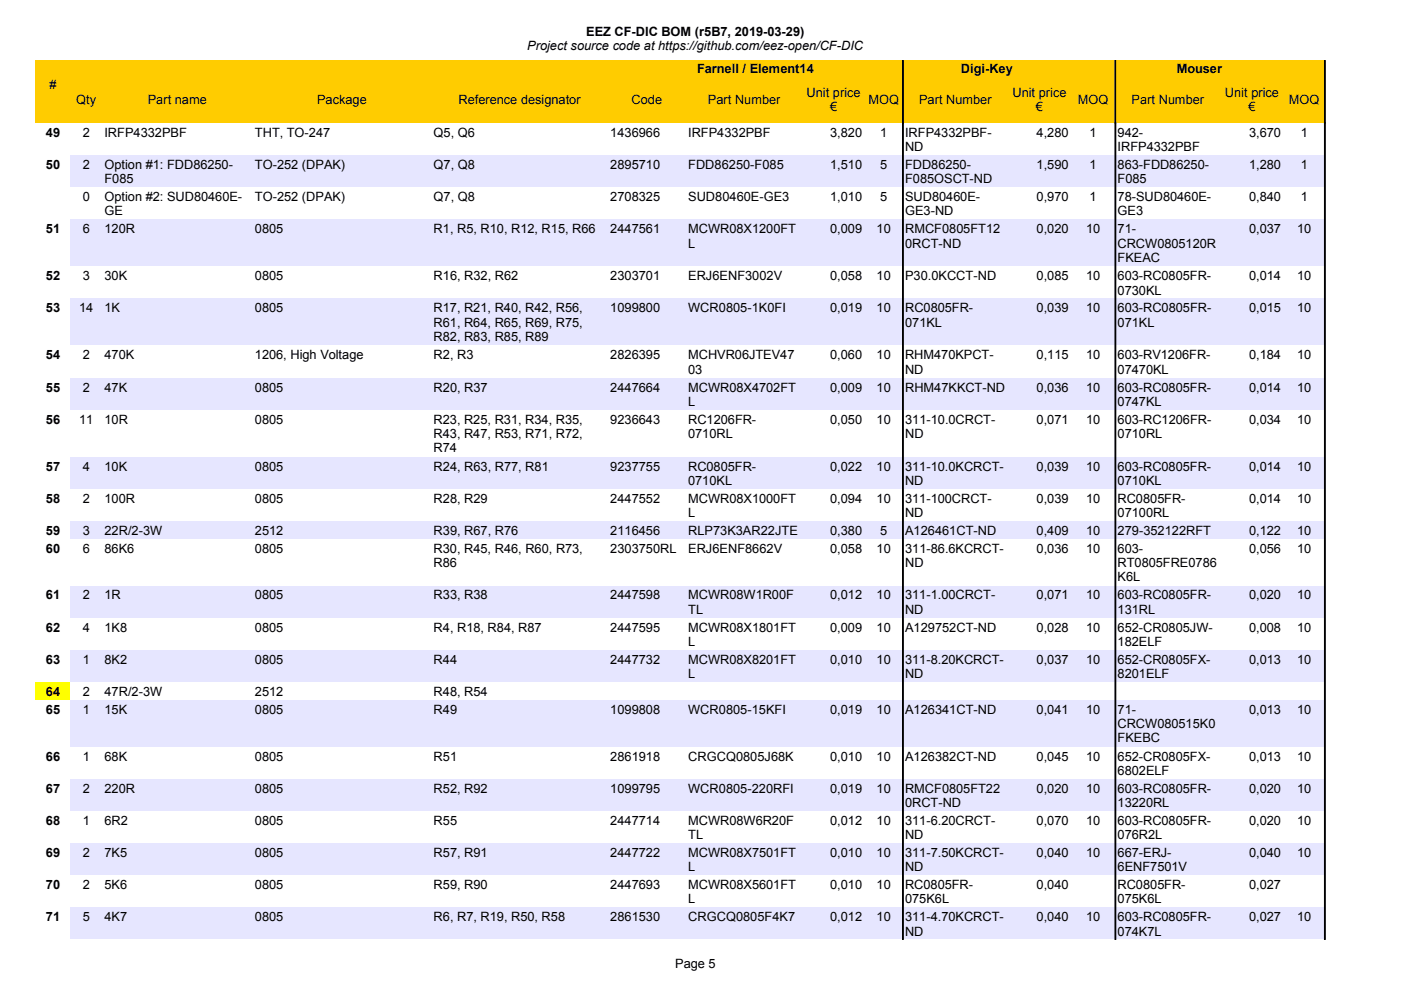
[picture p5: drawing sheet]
<svg xmlns="http://www.w3.org/2000/svg" width="297mm" height="210mm" viewBox="0 0 297 210" stroke-linecap="round" stroke-linejoin="round" font-family="sans-serif">
<defs><g id="words">
<g font-size="2.7">
<text x="111.8" y="10.6">Project source code at https://github.com/eez-open/CF-DIC</text>
<text x="124.3" y="7.5">EEZ CF-DIC BOM (r5B7, 2019-03-29)</text>
<text x="147.8" y="15.4">Farnell / Element14</text>
<text x="203.7" y="15.4">Digi-Key</text>
<text x="249.5" y="15.4">Mouser</text>
<text x="10.5" y="18.9">#</text>
<text x="16.2" y="22">Qty</text>
<text x="31.3" y="22">Part name</text>
<text x="67.2" y="22">Package</text>
<text x="97.2" y="22">Reference designator</text>
<text x="133.9" y="22">Code</text>
<text x="150.1" y="22">Part Number</text>
<text x="171" y="20.5">Unit price</text>
<text x="176" y="23.5">€</text>
<text x="184.1" y="22">MOQ</text>
<text x="194.9" y="22">Part Number</text>
<text x="214.7" y="20.5">Unit price</text>
<text x="219.6" y="23.5">€</text>
<text x="228.5" y="22">MOQ</text>
<text x="239.9" y="22">Part Number</text>
<text x="259.7" y="20.5">Unit price</text>
<text x="264.7" y="23.5">€</text>
<text x="273.3" y="22">MOQ</text>
<text x="9.7" y="29">49</text>
<text x="17.5" y="29">2</text>
<text x="22.2" y="29">IRFP4332PBF</text>
<text x="54" y="29">THT, TO-247</text>
<text x="91.9" y="29">Q5, Q6</text>
<text x="129.4" y="29">1436966</text>
<text x="145.9" y="29">IRFP4332PBF</text>
<text x="176" y="29">3,820</text>
<text x="186.6" y="29">1</text>
<text x="191.9" y="29">IRFP4332PBF-</text>
<text x="219.8" y="29">4,280</text>
<text x="231" y="29">1</text>
<text x="237" y="29">942-</text>
<text x="264.8" y="29">3,670</text>
<text x="275.8" y="29">1</text>
<text x="9.7" y="35.8">50</text>
<text x="17.5" y="35.8">2</text>
<text x="22.2" y="35.8">Option #1: FDD86250-</text>
<text x="54" y="35.8">TO-252 (DPAK)</text>
<text x="91.9" y="35.8">Q7, Q8</text>
<text x="129.4" y="35.8">2895710</text>
<text x="145.9" y="35.8">FDD86250-F085</text>
<text x="176" y="35.8">1,510</text>
<text x="186.6" y="35.8">5</text>
<text x="191.9" y="32.1">ND</text>
<text x="191.9" y="35.8">FDD86250-</text>
<text x="219.8" y="35.8">1,590</text>
<text x="231" y="35.8">1</text>
<text x="237" y="32.1">IRFP4332PBF</text>
<text x="237" y="35.8">863-FDD86250-</text>
<text x="264.8" y="35.8">1,280</text>
<text x="275.8" y="35.8">1</text>
<text x="22.2" y="38.9">F085</text>
<text x="191.9" y="38.9">F085OSCT-ND</text>
<text x="237" y="38.9">F085</text>
<text x="17.5" y="42.7">0</text>
<text x="22.2" y="42.7">Option #2: SUD80460E-</text>
<text x="22.2" y="45.7">GE</text>
<text x="54" y="42.7">TO-252 (DPAK)</text>
<text x="91.9" y="42.7">Q7, Q8</text>
<text x="129.4" y="42.7">2708325</text>
<text x="145.9" y="42.7">SUD80460E-GE3</text>
<text x="176" y="42.7">1,010</text>
<text x="186.6" y="42.7">5</text>
<text x="191.9" y="42.7">SUD80460E-</text>
<text x="191.9" y="45.7">GE3-ND</text>
<text x="219.8" y="42.7">0,970</text>
<text x="231" y="42.7">1</text>
<text x="237" y="42.7">78-SUD80460E-</text>
<text x="237" y="45.7">GE3</text>
<text x="264.8" y="42.7">0,840</text>
<text x="275.8" y="42.7">1</text>
<text x="9.7" y="49.5">51</text>
<text x="17.5" y="49.5">6</text>
<text x="22.2" y="49.5">120R</text>
<text x="54" y="49.5">0805</text>
<text x="91.9" y="49.5">R1, R5, R10, R12, R15, R66</text>
<text x="129.4" y="49.5">2447561</text>
<text x="145.9" y="49.5">MCWR08X1200FT</text>
<text x="145.9" y="52.5">L</text>
<text x="176" y="49.5">0,009</text>
<text x="185.8" y="49.5">10</text>
<text x="191.9" y="49.5">RMCF0805FT12</text>
<text x="191.9" y="52.5">0RCT-ND</text>
<text x="219.8" y="49.5">0,020</text>
<text x="230.3" y="49.5">10</text>
<text x="237" y="49.5">71-</text>
<text x="237" y="52.5">CRCW0805120R</text>
<text x="264.8" y="49.5">0,037</text>
<text x="275" y="49.5">10</text>
<text x="9.7" y="59.4">52</text>
<text x="17.5" y="59.4">3</text>
<text x="22.2" y="59.4">30K</text>
<text x="54" y="59.4">0805</text>
<text x="91.9" y="59.4">R16, R32, R62</text>
<text x="129.4" y="59.4">2303701</text>
<text x="145.9" y="59.4">ERJ6ENF3002V</text>
<text x="176" y="59.4">0,058</text>
<text x="185.8" y="59.4">10</text>
<text x="191.9" y="59.4">P30.0KCCT-ND</text>
<text x="219.8" y="59.4">0,085</text>
<text x="230.3" y="59.4">10</text>
<text x="237" y="55.5">FKEAC</text>
<text x="237" y="59.4">603-RC0805FR-</text>
<text x="264.8" y="59.4">0,014</text>
<text x="275" y="59.4">10</text>
<text x="237" y="62.4">0730KL</text>
<text x="9.7" y="66.2">53</text>
<text x="16.8" y="66.2">14</text>
<text x="22.2" y="66.2">1K</text>
<text x="54" y="66.2">0805</text>
<text x="91.9" y="66.3">R17, R21, R40, R42, R56,</text>
<text x="91.9" y="69.3">R61, R64, R65, R69, R75,</text>
<text x="129.4" y="66.2">1099800</text>
<text x="145.9" y="66.2">WCR0805-1K0FI</text>
<text x="176" y="66.2">0,019</text>
<text x="185.8" y="66.2">10</text>
<text x="191.9" y="66.2">RC0805FR-</text>
<text x="191.9" y="69.3">071KL</text>
<text x="219.8" y="66.2">0,039</text>
<text x="230.3" y="66.2">10</text>
<text x="237" y="66.2">603-RC0805FR-</text>
<text x="237" y="69.3">071KL</text>
<text x="264.8" y="66.2">0,015</text>
<text x="275" y="66.2">10</text>
<text x="9.7" y="76.2">54</text>
<text x="17.5" y="76.2">2</text>
<text x="22.2" y="76.2">470K</text>
<text x="54" y="76.2">1206, High Voltage</text>
<text x="91.9" y="76.2">R2, R3</text>
<text x="91.9" y="72.3">R82, R83, R85, R89</text>
<text x="129.4" y="76.2">2826395</text>
<text x="145.9" y="76.2">MCHVR06JTEV47</text>
<text x="176" y="76.2">0,060</text>
<text x="185.8" y="76.2">10</text>
<text x="191.9" y="76.2">RHM470KPCT-</text>
<text x="219.8" y="76.2">0,115</text>
<text x="230.3" y="76.2">10</text>
<text x="237" y="76.2">603-RV1206FR-</text>
<text x="264.8" y="76.2">0,184</text>
<text x="275" y="76.2">10</text>
<text x="9.7" y="83">55</text>
<text x="17.5" y="83">2</text>
<text x="22.2" y="83">47K</text>
<text x="54" y="83">0805</text>
<text x="91.9" y="83">R20, R37</text>
<text x="129.4" y="83">2447664</text>
<text x="145.9" y="79.2">03</text>
<text x="145.9" y="83">MCWR08X4702FT</text>
<text x="176" y="83">0,009</text>
<text x="185.8" y="83">10</text>
<text x="191.9" y="79.2">ND</text>
<text x="191.9" y="83">RHM47KKCT-ND</text>
<text x="219.8" y="83">0,036</text>
<text x="230.3" y="83">10</text>
<text x="237" y="79.2">07470KL</text>
<text x="237" y="83">603-RC0805FR-</text>
<text x="264.8" y="83">0,014</text>
<text x="275" y="83">10</text>
<text x="9.7" y="89.8">56</text>
<text x="16.8" y="89.8">11</text>
<text x="22.2" y="89.8">10R</text>
<text x="54" y="89.8">0805</text>
<text x="91.9" y="89.8">R23, R25, R31, R34, R35,</text>
<text x="129.4" y="89.8">9236643</text>
<text x="145.9" y="86">L</text>
<text x="145.9" y="89.8">RC1206FR-</text>
<text x="176" y="89.8">0,050</text>
<text x="185.8" y="89.8">10</text>
<text x="191.9" y="89.8">311-10.0CRCT-</text>
<text x="219.8" y="89.8">0,071</text>
<text x="230.3" y="89.8">10</text>
<text x="237" y="86">0747KL</text>
<text x="237" y="89.8">603-RC1206FR-</text>
<text x="264.8" y="89.8">0,034</text>
<text x="275" y="89.8">10</text>
<text x="91.9" y="92.9">R43, R47, R53, R71, R72,</text>
<text x="91.9" y="95.9">R74</text>
<text x="145.9" y="92.9">0710RL</text>
<text x="191.9" y="92.9">ND</text>
<text x="237" y="92.9">0710RL</text>
<text x="9.7" y="99.8">57</text>
<text x="17.5" y="99.8">4</text>
<text x="22.2" y="99.8">10K</text>
<text x="54" y="99.8">0805</text>
<text x="91.9" y="99.8">R24, R63, R77, R81</text>
<text x="129.4" y="99.8">9237755</text>
<text x="145.9" y="99.8">RC0805FR-</text>
<text x="176" y="99.8">0,022</text>
<text x="185.8" y="99.8">10</text>
<text x="191.9" y="99.8">311-10.0KCRCT-</text>
<text x="219.8" y="99.8">0,039</text>
<text x="230.3" y="99.8">10</text>
<text x="237" y="99.8">603-RC0805FR-</text>
<text x="264.8" y="99.8">0,014</text>
<text x="275" y="99.8">10</text>
<text x="9.7" y="106.6">58</text>
<text x="17.5" y="106.6">2</text>
<text x="22.2" y="106.6">100R</text>
<text x="54" y="106.6">0805</text>
<text x="91.9" y="106.6">R28, R29</text>
<text x="129.4" y="106.6">2447552</text>
<text x="145.9" y="102.8">0710KL</text>
<text x="145.9" y="106.6">MCWR08X1000FT</text>
<text x="176" y="106.6">0,094</text>
<text x="185.8" y="106.6">10</text>
<text x="191.9" y="102.8">ND</text>
<text x="191.9" y="106.6">311-100CRCT-</text>
<text x="219.8" y="106.6">0,039</text>
<text x="230.3" y="106.6">10</text>
<text x="237" y="102.8">0710KL</text>
<text x="237" y="106.6">RC0805FR-</text>
<text x="264.8" y="106.6">0,014</text>
<text x="275" y="106.6">10</text>
<text x="9.7" y="113.4">59</text>
<text x="17.5" y="113.4">3</text>
<text x="22.2" y="113.4">22R/2-3W</text>
<text x="54" y="113.4">2512</text>
<text x="91.9" y="113.4">R39, R67, R76</text>
<text x="129.4" y="113.4">2116456</text>
<text x="145.9" y="113.4">RLP73K3AR22JTE</text>
<text x="145.9" y="109.6">L</text>
<text x="176" y="113.4">0,380</text>
<text x="186.6" y="113.4">5</text>
<text x="191.9" y="113.4">A126461CT-ND</text>
<text x="191.9" y="109.6">ND</text>
<text x="219.8" y="113.4">0,409</text>
<text x="230.3" y="113.4">10</text>
<text x="237" y="113.4">279-352122RFT</text>
<text x="237" y="109.6">07100RL</text>
<text x="264.8" y="113.4">0,122</text>
<text x="275" y="113.4">10</text>
<text x="9.7" y="117.2">60</text>
<text x="17.5" y="117.2">6</text>
<text x="22.2" y="117.2">86K6</text>
<text x="54" y="117.2">0805</text>
<text x="91.9" y="117.2">R30, R45, R46, R60, R73,</text>
<text x="129.4" y="117.2">2303750RL</text>
<text x="145.9" y="117.2">ERJ6ENF8662V</text>
<text x="176" y="117.2">0,058</text>
<text x="185.8" y="117.2">10</text>
<text x="191.9" y="117.2">311-86.6KCRCT-</text>
<text x="219.8" y="117.2">0,036</text>
<text x="230.3" y="117.2">10</text>
<text x="237" y="117.2">603-</text>
<text x="264.8" y="117.2">0,056</text>
<text x="275" y="117.2">10</text>
<text x="91.9" y="120.2">R86</text>
<text x="191.9" y="120.2">ND</text>
<text x="237" y="120.2">RT0805FRE0786</text>
<text x="237" y="123.2">K6L</text>
<text x="9.7" y="127.1">61</text>
<text x="17.5" y="127.1">2</text>
<text x="22.2" y="127.1">1R</text>
<text x="54" y="127.1">0805</text>
<text x="91.9" y="127.1">R33, R38</text>
<text x="129.4" y="127.1">2447598</text>
<text x="145.9" y="127.1">MCWR08W1R00F</text>
<text x="145.9" y="130.1">TL</text>
<text x="176" y="127.1">0,012</text>
<text x="185.8" y="127.1">10</text>
<text x="191.9" y="127.1">311-1.00CRCT-</text>
<text x="191.9" y="130.1">ND</text>
<text x="219.8" y="127.1">0,071</text>
<text x="230.3" y="127.1">10</text>
<text x="237" y="127.1">603-RC0805FR-</text>
<text x="237" y="130.1">131RL</text>
<text x="264.8" y="127.1">0,020</text>
<text x="275" y="127.1">10</text>
<text x="9.7" y="133.9">62</text>
<text x="17.5" y="133.9">4</text>
<text x="22.2" y="133.9">1K8</text>
<text x="54" y="133.9">0805</text>
<text x="91.9" y="133.9">R4, R18, R84, R87</text>
<text x="129.4" y="133.9">2447595</text>
<text x="145.9" y="133.9">MCWR08X1801FT</text>
<text x="145.9" y="137">L</text>
<text x="176" y="133.9">0,009</text>
<text x="185.8" y="133.9">10</text>
<text x="191.9" y="133.9">A129752CT-ND</text>
<text x="219.8" y="133.9">0,028</text>
<text x="230.3" y="133.9">10</text>
<text x="237" y="133.9">652-CR0805JW-</text>
<text x="237" y="137">182ELF</text>
<text x="264.8" y="133.9">0,008</text>
<text x="275" y="133.9">10</text>
<text x="9.7" y="140.8">63</text>
<text x="17.5" y="140.8">1</text>
<text x="22.2" y="140.8">8K2</text>
<text x="54" y="140.8">0805</text>
<text x="91.9" y="140.8">R44</text>
<text x="129.4" y="140.8">2447732</text>
<text x="145.9" y="140.8">MCWR08X8201FT</text>
<text x="145.9" y="143.8">L</text>
<text x="176" y="140.8">0,010</text>
<text x="185.8" y="140.8">10</text>
<text x="191.9" y="140.8">311-8.20KCRCT-</text>
<text x="191.9" y="143.8">ND</text>
<text x="219.8" y="140.8">0,037</text>
<text x="230.3" y="140.8">10</text>
<text x="237" y="140.8">652-CR0805FX-</text>
<text x="237" y="143.8">8201ELF</text>
<text x="264.8" y="140.8">0,013</text>
<text x="275" y="140.8">10</text>
<text x="9.7" y="147.6">64</text>
<text x="17.5" y="147.6">2</text>
<text x="22.2" y="147.6">47R/2-3W</text>
<text x="54" y="147.6">2512</text>
<text x="91.9" y="147.6">R48, R54</text>
<text x="9.7" y="151.3">65</text>
<text x="17.5" y="151.3">1</text>
<text x="22.2" y="151.3">15K</text>
<text x="54" y="151.3">0805</text>
<text x="91.9" y="151.3">R49</text>
<text x="129.4" y="151.3">1099808</text>
<text x="145.9" y="151.3">WCR0805-15KFI</text>
<text x="176" y="151.3">0,019</text>
<text x="185.8" y="151.3">10</text>
<text x="191.9" y="151.3">A126341CT-ND</text>
<text x="219.8" y="151.3">0,041</text>
<text x="230.3" y="151.3">10</text>
<text x="237" y="151.3">71-</text>
<text x="237" y="154.3">CRCW080515K0</text>
<text x="264.8" y="151.3">0,013</text>
<text x="275" y="151.3">10</text>
<text x="9.7" y="161.3">66</text>
<text x="17.5" y="161.3">1</text>
<text x="22.2" y="161.3">68K</text>
<text x="54" y="161.3">0805</text>
<text x="91.9" y="161.3">R51</text>
<text x="129.4" y="161.3">2861918</text>
<text x="145.9" y="161.3">CRGCQ0805J68K</text>
<text x="176" y="161.3">0,010</text>
<text x="185.8" y="161.3">10</text>
<text x="191.9" y="161.3">A126382CT-ND</text>
<text x="219.8" y="161.3">0,045</text>
<text x="230.3" y="161.3">10</text>
<text x="237" y="157.4">FKEBC</text>
<text x="237" y="161.3">652-CR0805FX-</text>
<text x="264.8" y="161.3">0,013</text>
<text x="275" y="161.3">10</text>
<text x="237" y="164.3">6802ELF</text>
<text x="9.7" y="168.1">67</text>
<text x="17.5" y="168.1">2</text>
<text x="22.2" y="168.1">220R</text>
<text x="54" y="168.1">0805</text>
<text x="91.9" y="168.1">R52, R92</text>
<text x="129.4" y="168.1">1099795</text>
<text x="145.9" y="168.1">WCR0805-220RFI</text>
<text x="176" y="168.1">0,019</text>
<text x="185.8" y="168.1">10</text>
<text x="191.9" y="168.1">RMCF0805FT22</text>
<text x="191.9" y="171.1">0RCT-ND</text>
<text x="219.8" y="168.1">0,020</text>
<text x="230.3" y="168.1">10</text>
<text x="237" y="168.1">603-RC0805FR-</text>
<text x="237" y="171.1">13220RL</text>
<text x="264.8" y="168.1">0,020</text>
<text x="275" y="168.1">10</text>
<text x="9.7" y="174.9">68</text>
<text x="17.5" y="174.9">1</text>
<text x="22.2" y="174.9">6R2</text>
<text x="54" y="174.9">0805</text>
<text x="91.9" y="174.9">R55</text>
<text x="129.4" y="174.9">2447714</text>
<text x="145.9" y="174.9">MCWR08W6R20F</text>
<text x="145.9" y="177.9">TL</text>
<text x="176" y="174.9">0,012</text>
<text x="185.8" y="174.9">10</text>
<text x="191.9" y="174.9">311-6.20CRCT-</text>
<text x="191.9" y="177.9">ND</text>
<text x="219.8" y="174.9">0,070</text>
<text x="230.3" y="174.9">10</text>
<text x="237" y="174.9">603-RC0805FR-</text>
<text x="237" y="177.9">076R2L</text>
<text x="264.8" y="174.9">0,020</text>
<text x="275" y="174.9">10</text>
<text x="9.7" y="181.7">69</text>
<text x="17.5" y="181.7">2</text>
<text x="22.2" y="181.7">7K5</text>
<text x="54" y="181.7">0805</text>
<text x="91.9" y="181.7">R57, R91</text>
<text x="129.4" y="181.7">2447722</text>
<text x="145.9" y="181.7">MCWR08X7501FT</text>
<text x="145.9" y="184.7">L</text>
<text x="176" y="181.7">0,010</text>
<text x="185.8" y="181.7">10</text>
<text x="191.9" y="181.7">311-7.50KCRCT-</text>
<text x="191.9" y="184.7">ND</text>
<text x="219.8" y="181.7">0,040</text>
<text x="230.3" y="181.7">10</text>
<text x="237" y="181.7">667-ERJ-</text>
<text x="237" y="184.7">6ENF7501V</text>
<text x="264.8" y="181.7">0,040</text>
<text x="275" y="181.7">10</text>
<text x="9.7" y="188.5">70</text>
<text x="17.5" y="188.5">2</text>
<text x="22.2" y="188.5">5K6</text>
<text x="54" y="188.5">0805</text>
<text x="91.9" y="188.5">R59, R90</text>
<text x="129.4" y="188.5">2447693</text>
<text x="145.9" y="188.5">MCWR08X5601FT</text>
<text x="145.9" y="191.6">L</text>
<text x="176" y="188.5">0,010</text>
<text x="185.8" y="188.5">10</text>
<text x="191.9" y="188.5">RC0805FR-</text>
<text x="191.9" y="191.6">075K6L</text>
<text x="219.8" y="188.5">0,040</text>
<text x="237" y="188.5">RC0805FR-</text>
<text x="237" y="191.6">075K6L</text>
<text x="264.8" y="188.5">0,027</text>
<text x="9.7" y="195.3">71</text>
<text x="17.5" y="195.3">5</text>
<text x="22.2" y="195.3">4K7</text>
<text x="54" y="195.3">0805</text>
<text x="91.9" y="195.3">R6, R7, R19, R50, R58</text>
<text x="129.4" y="195.3">2861530</text>
<text x="145.9" y="195.3">CRGCQ0805F4K7</text>
<text x="176" y="195.3">0,012</text>
<text x="185.8" y="195.3">10</text>
<text x="191.9" y="195.3">311-4.70KCRCT-</text>
<text x="219.8" y="195.3">0,040</text>
<text x="230.3" y="195.3">10</text>
<text x="237" y="195.3">603-RC0805FR-</text>
<text x="264.8" y="195.3">0,027</text>
<text x="275" y="195.3">10</text>
<text x="191.9" y="198.4">ND</text>
<text x="237" y="198.4">074K7L</text>
<text x="143.2" y="205.3">Page 5</text>
</g>
</g></defs>
<path d="M7.6 12.8h273.3v13.2h-273.3z" fill-rule="evenodd" fill="#fc0"/>
<g fill="#000" stroke="#000" stroke-width=".21">
<path d="M191.3 12.8h.2v13.3h-.2z" fill-rule="evenodd"/>
<path d="M236.4 12.8h.2v13.3h-.2z" fill-rule="evenodd"/>
<path d="M280.8 12.8h.2v13.3h-.2z" fill-rule="evenodd"/>
</g>
<g fill="#e6e6ff">
<path d="M14.9 32.9h266v6.8h-266z" fill-rule="evenodd"/>
<path d="M14.9 46.5h266v9.9h-266z" fill-rule="evenodd"/>
<path d="M14.9 63.3h266v9.9h-266z" fill-rule="evenodd"/>
<path d="M14.9 80h266v6.8h-266z" fill-rule="evenodd"/>
<path d="M14.9 96.8h266v6.8h-266z" fill-rule="evenodd"/>
<path d="M14.9 110.4h266v3.8h-266z" fill-rule="evenodd"/>
<path d="M14.9 124.2h266v6.8h-266z" fill-rule="evenodd"/>
<path d="M14.9 137.8h266v6.8h-266z" fill-rule="evenodd"/>
</g>
<path d="M7.6 144.6h7.3v3.7h-7.3z" fill-rule="evenodd" fill="#ff0"/>
<g fill="#e6e6ff">
<path d="M14.9 148.3h266v10h-266z" fill-rule="evenodd"/>
<path d="M14.9 165.1h266v6.8h-266z" fill-rule="evenodd"/>
<path d="M14.9 178.8h266v6.7h-266z" fill-rule="evenodd"/>
<path d="M14.9 192.4h266v6.7h-266z" fill-rule="evenodd"/>
</g>
<g fill="#000" stroke="#000" stroke-width=".21">
<path d="M191.3 26.1h.2v173.1h-.2z" fill-rule="evenodd"/>
<path d="M236.4 26.1h.2v173.1h-.2z" fill-rule="evenodd"/>
<path d="M280.8 26.1h.2v173.1h-.2z" fill-rule="evenodd"/>
</g>
<use href="#words"/>
</svg>
